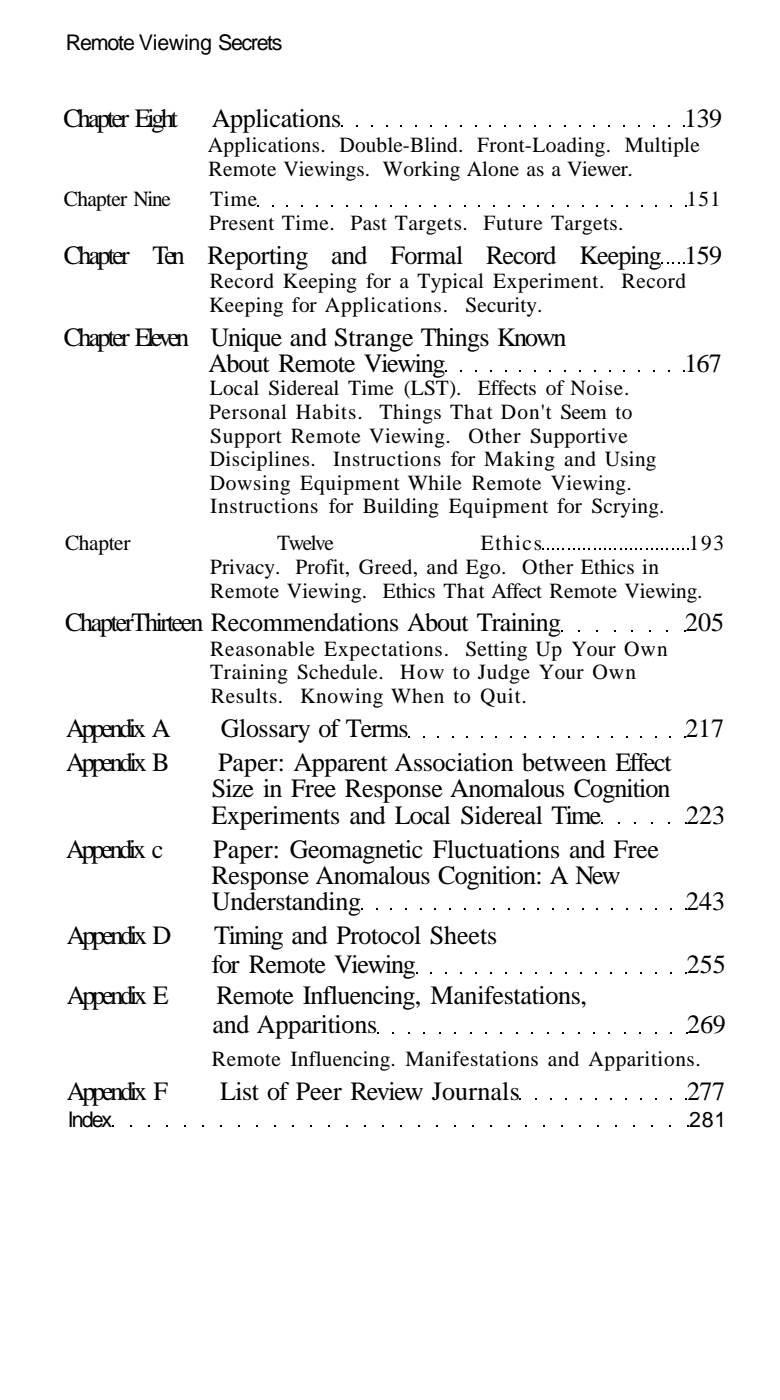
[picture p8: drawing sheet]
<svg xmlns="http://www.w3.org/2000/svg" width="115mm" height="206mm" viewBox="0 0 115 206" stroke-linecap="round" stroke-linejoin="round" font-family="sans-serif">
<defs><g id="words">
<g font-size="3.9">
<text x="9.3" y="18.6">Chapter Eight</text>
<text x="31.1" y="18.6">Applications</text>
<text x="100.6" y="18.6">139</text>
<text x="9.4" y="38.8">Chapter</text>
<text x="22.4" y="38.8">Ten</text>
<text x="30.5" y="38.8">Reporting</text>
<text x="48.7" y="38.8">and</text>
<text x="57.4" y="38.8">Formal</text>
<text x="71.4" y="38.8">Record</text>
<text x="85.1" y="38.8">Keeping</text>
<text x="100.6" y="38.8">159</text>
<text x="9.4" y="50.9">Chapter Eleven</text>
<text x="30.9" y="50.9">Unique and Strange Things Known</text>
<text x="30.6" y="54.7">About Remote Viewing</text>
<text x="100.6" y="54.7">167</text>
<text x="9.6" y="92.9">ChapterThirteen Recommendations About Training</text>
<text x="100.7" y="92.9">205</text>
<text x="9.7" y="108.5">Appendix A</text>
<text x="9.7" y="113.4">Appendix B</text>
<text x="32" y="113.4">Paper: Apparent Association between Effect</text>
<text x="32.4" y="108.5">Glossary of Terms</text>
<text x="100.8" y="108.5">217</text>
<text x="31.2" y="117.3">Size in Free Response Anomalous Cognition</text>
<text x="31.1" y="121.2">Experiments and Local Sidereal Time</text>
<text x="100.9" y="121.2">223</text>
<text x="9.7" y="126.2">Appendix c</text>
<text x="31.1" y="130">Response Anomalous Cognition: A New</text>
<text x="31.3" y="126.2">Paper: Geomagnetic Fluctuations and Free</text>
<text x="31.2" y="133.8">Understanding</text>
<text x="100.9" y="133.8">243</text>
<text x="9.8" y="138.9">Appendix D</text>
<text x="31.2" y="143.2">for Remote Viewing</text>
<text x="31.5" y="138.9">Timing and Protocol Sheets</text>
<text x="101" y="143.2">255</text>
<text x="9.8" y="147.7">Appendix E</text>
<text x="31.8" y="147.7">Remote Influencing, Manifestations,</text>
<text x="31.2" y="152">and Apparitions</text>
<text x="101" y="152">269</text>
<text x="9.8" y="161.8">Appendix F</text>
<text x="32.4" y="161.8">List of Peer Review Journals</text>
<text x="101" y="161.8">277</text>
</g>
<g font-size="3.2">
<text x="9.7" y="7.4">Remote Viewing Secrets</text>
<text x="30.6" y="22.4">Applications. Double-Blind. Front-Loading. Multiple</text>
<text x="30.6" y="25.9">Remote Viewings. Working Alone as a Viewer.</text>
<text x="9.4" y="30.3">Chapter Nine</text>
<text x="30.7" y="33.9">Present Time.</text>
<text x="30.9" y="30.3">Time</text>
<text x="51.5" y="33.9">Past Targets.</text>
<text x="71.1" y="33.9">Future Targets.</text>
<text x="100.9" y="30.3">151</text>
<text x="30.7" y="45.9">Keeping for Applications.</text>
<text x="30.8" y="42.3">Record Keeping for a Typical Experiment.</text>
<text x="68.4" y="45.9">Security.</text>
<text x="91.4" y="42.3">Record</text>
<text x="30.8" y="58.2">Local Sidereal Time (LST).</text>
<text x="70.2" y="58.2">Effects of Noise.</text>
<text x="30.7" y="61.6">Personal Habits.</text>
<text x="30.9" y="65.1">Support Remote Viewing.</text>
<text x="55.8" y="61.6">Things That Don't Seem to</text>
<text x="68.9" y="65.1">Other Supportive</text>
<text x="30.8" y="68.6">Disciplines.</text>
<text x="48.9" y="68.6">Instructions for Making and Using</text>
<text x="30.8" y="72.1">Dowsing Equipment While Remote Viewing.</text>
<text x="30.9" y="75.5">Instructions for Building Equipment for Scrying.</text>
<text x="9.6" y="80.9">Chapter</text>
<text x="40.7" y="80.9">Twelve</text>
<text x="70.6" y="80.9">Ethics</text>
<text x="101.2" y="80.9">193</text>
<text x="30.9" y="84.4">Privacy. Profit, Greed, and Ego.</text>
<text x="30.9" y="87.9">Remote Viewing.</text>
<text x="56.2" y="87.9">Ethics That Affect Remote Viewing.</text>
<text x="76.8" y="84.4">Other Ethics in</text>
<text x="30.9" y="96.4">Reasonable Expectations.</text>
<text x="30.9" y="99.9">Training Schedule.</text>
<text x="58.8" y="99.9">How to Judge Your Own</text>
<text x="68.4" y="96.4">Setting Up Your Own</text>
<text x="31" y="103.4">Results.</text>
<text x="44.1" y="103.4">Knowing When to Quit.</text>
<text x="31.2" y="156.8">Remote Influencing. Manifestations and Apparitions.</text>
<text x="10" y="165.7">Index</text>
<text x="101.3" y="165.7">281</text>
</g>
</g></defs>
<g fill="#000">
<path d="M50.2 18.4h.2v.2h-.2zM52.3 18.4h.2v.2h-.2zM54.5 18.4h.2v.2h-.2zM56.7 18.4h.2v.2h-.2zM58.9 18.4h.2v.2h-.2zM61.1 18.4h.2v.2h-.2zM63.3 18.4h.2v.2h-.2zM65.4 18.4h.2v.2h-.2zM67.6 18.4h.2v.2h-.2zM69.8 18.4h.2v.2h-.2zM72 18.4h.2v.2h-.2zM74.2 18.4h.2v.2h-.2z"/>
<path d="M76.4 18.4h.1v.2h-.1zM78.5 18.4h.2v.2h-.2zM80.7 18.4h.2v.2h-.2zM82.9 18.4h.2v.2h-.2zM85.1 18.4h.2v.2h-.2zM87.3 18.4h.2v.2h-.2zM89.5 18.4h.1v.2h-.1zM91.6 18.4h.2v.2h-.2zM93.8 18.4h.2v.2h-.2zM96 18.4h.2v.2h-.2zM98.2 18.4h.2v.2h-.2zM100.4 18.4h.2v.2h-.2z"/>
<path d="M37.8 30.2h.2v.1h-.2zM40 30.2h.2v.1h-.2zM42.2 30.2h.1v.1h-.1zM44.3 30.2h.2v.1h-.2zM46.5 30.2h.2v.1h-.2zM48.7 30.2h.1v.1h-.1zM50.9 30.2h.1v.1h-.1zM53 30.2h.2v.1h-.2zM55.2 30.2h.1v.1h-.1zM57.4 30.2h.1v.1h-.1zM59.5 30.2h.2v.1h-.2zM61.7 30.2h.2v.1h-.2z"/>
<path d="M63.9 30.2h.1v.1h-.1zM66 30.2h.2v.1h-.2zM68.2 30.2h.2v.1h-.2zM70.4 30.2h.1v.1h-.1zM72.5 30.2h.2v.1h-.2zM74.7 30.2h.2v.1h-.2zM76.9 30.2h.1v.1h-.1zM79 30.2h.2v.1h-.2zM81.2 30.2h.2v.1h-.2zM83.4 30.2h.1v.1h-.1zM85.6 30.2h.1v.1h-.1zM87.7 30.2h.2v.1h-.2z"/>
<path d="M89.9 30.2h.1v.1h-.1zM92.1 30.2h.1v.1h-.1zM94.2 30.2h.2v.1h-.2zM96.4 30.2h.2v.1h-.2zM97.3 38.6h.2v.2h-.2zM98.1 38.6h.1v.2h-.1zM98.6 30.2h.1v.1h-.1zM98.8 38.6h.2v.2h-.2zM99.6 38.6h.2v.2h-.2zM100.4 38.6h.2v.2h-.2zM100.7 30.2h.2v.1h-.2zM65.5 54.5h.2v.2h-.2z"/>
<path d="M67.7 54.5h.2v.2h-.2zM69.9 54.5h.1v.2h-.1zM72 54.5h.2v.2h-.2zM74.2 54.5h.2v.2h-.2zM76.4 54.5h.2v.2h-.2zM78.6 54.5h.2v.2h-.2zM80.8 54.5h.2v.2h-.2zM82.9 54.5h.2v.2h-.2zM85.1 54.5h.2v.2h-.2zM87.3 54.5h.2v.2h-.2zM89.5 54.5h.2v.2h-.2zM91.7 54.5h.2v.2h-.2z"/>
<path d="M93.9 54.5h.1v.2h-.1zM96 54.5h.2v.2h-.2zM98.2 54.5h.2v.2h-.2zM100.4 54.5h.2v.2h-.2zM79.7 80.7h.1v.2h-.1zM80.4 80.7h.2v.2h-.2zM81.2 80.7h.1v.2h-.1zM82 80.7h.1v.2h-.1zM82.5 92.7h.2v.2h-.2zM82.7 80.7h.2v.2h-.2zM83.5 80.7h.1v.2h-.1zM84.3 80.7h.1v.2h-.1z"/>
<path d="M85 80.7h.2v.2h-.2zM85.1 92.7h.2v.2h-.2zM85.8 80.7h.1v.2h-.1zM86.5 80.7h.2v.2h-.2zM87.3 80.7h.2v.2h-.2zM87.6 92.7h.2v.2h-.2zM88.1 80.7h.1v.2h-.1zM88.8 80.7h.2v.2h-.2zM89.6 80.7h.2v.2h-.2zM90.2 92.7h.2v.2h-.2zM90.4 80.7h.1v.2h-.1zM91.1 80.7h.2v.2h-.2z"/>
<path d="M91.9 80.7h.1v.2h-.1zM92.7 80.7h.1v.2h-.1zM92.8 92.7h.2v.2h-.2zM93.4 80.7h.2v.2h-.2zM94.2 80.7h.1v.2h-.1zM94.9 80.7h.2v.2h-.2zM95.4 92.7h.2v.2h-.2zM95.7 80.7h.2v.2h-.2zM96.5 80.7h.1v.2h-.1zM97.2 80.7h.2v.2h-.2zM97.9 92.7h.2v.2h-.2zM98 80.7h.2v.2h-.2z"/>
<path d="M98.8 80.7h.1v.2h-.1zM99.5 80.7h.2v.2h-.2zM100.3 80.7h.2v.2h-.2zM100.5 92.7h.2v.2h-.2zM101.1 80.7h.1v.2h-.1zM60.1 108.3h.1v.2h-.1zM62.2 108.3h.2v.2h-.2zM64.3 108.3h.2v.2h-.2zM66.5 108.3h.1v.2h-.1zM68.6 108.3h.2v.2h-.2zM70.7 108.3h.2v.2h-.2zM72.8 108.3h.2v.2h-.2z"/>
<path d="M75 108.3h.2v.2h-.2zM77.1 108.3h.2v.2h-.2zM79.2 108.3h.2v.2h-.2zM81.4 108.3h.2v.2h-.2zM83.5 108.3h.2v.2h-.2zM85.6 108.3h.2v.2h-.2zM87.8 108.3h.2v.2h-.2zM89.9 108.3h.2v.2h-.2zM92 108.3h.2v.2h-.2zM94.2 108.3h.2v.2h-.2zM96.3 108.3h.2v.2h-.2zM98.4 108.3h.2v.2h-.2z"/>
<path d="M100.6 108.3h.2v.2h-.2zM53.1 133.6h.2v.2h-.2zM55.2 133.6h.2v.2h-.2zM57.4 133.6h.2v.2h-.2zM59.6 133.6h.2v.2h-.2zM61.7 133.6h.2v.2h-.2zM63.9 133.6h.2v.2h-.2zM66.1 133.6h.2v.2h-.2zM68.2 133.6h.2v.2h-.2zM70.4 133.6h.2v.2h-.2zM72.6 133.6h.1v.2h-.1zM74.7 133.6h.2v.2h-.2z"/>
<path d="M76.9 133.6h.2v.2h-.2zM79 133.6h.2v.2h-.2zM81.2 133.6h.2v.2h-.2zM83.4 133.6h.2v.2h-.2zM85.5 133.6h.2v.2h-.2zM87.7 133.6h.2v.2h-.2zM88.4 121h.2v.2h-.2zM89.9 133.6h.1v.2h-.1zM90.8 121h.2v.2h-.2zM92 133.6h.2v.2h-.2zM93.3 121h.2v.2h-.2zM94.2 133.6h.2v.2h-.2z"/>
<path d="M95.8 121h.1v.2h-.1zM96.3 133.6h.2v.2h-.2zM98.2 121h.2v.2h-.2zM98.5 133.6h.2v.2h-.2zM100.7 133.6h.2v.2h-.2zM100.7 121h.2v.2h-.2zM55.5 151.8h.1v.2h-.1zM57.7 151.8h.2v.2h-.2zM60 151.8h.2v.2h-.2zM61.1 143h.2v.2h-.2zM62.3 151.8h.2v.2h-.2zM63.3 143h.2v.2h-.2z"/>
<path d="M64.5 151.8h.2v.2h-.2zM65.5 143h.2v.2h-.2zM66.8 151.8h.2v.2h-.2zM67.7 143h.2v.2h-.2zM69.1 151.8h.2v.2h-.2zM69.9 143h.2v.2h-.2zM71.3 151.8h.2v.2h-.2zM72.1 143h.2v.2h-.2zM73.6 151.8h.2v.2h-.2zM74.3 143h.2v.2h-.2zM75.9 151.8h.2v.2h-.2zM76.5 143h.2v.2h-.2z"/>
<path d="M78.1 151.8h.2v.2h-.2zM78.7 143h.2v.2h-.2zM80.4 151.8h.2v.2h-.2zM80.9 143h.2v.2h-.2zM82.7 151.8h.2v.2h-.2zM83.1 143h.2v.2h-.2zM84.9 151.8h.2v.2h-.2zM85.3 143h.2v.2h-.2zM87.2 151.8h.2v.2h-.2zM87.5 143h.2v.2h-.2zM89.5 151.8h.2v.2h-.2zM89.8 143h.1v.2h-.1z"/>
<path d="M91.7 151.8h.2v.2h-.2zM92 143h.1v.2h-.1zM94 151.8h.2v.2h-.2zM94.2 143h.1v.2h-.1zM96.3 151.8h.2v.2h-.2zM96.4 143h.1v.2h-.1zM98.5 151.8h.2v.2h-.2zM98.6 143h.2v.2h-.2zM100.8 143h.2v.2h-.2zM100.8 151.8h.2v.2h-.2zM16.5 165.5h.2v.2h-.2zM19.2 165.5h.2v.2h-.2z"/>
<path d="M21.8 165.5h.2v.2h-.2zM24.4 165.5h.3v.2h-.3zM27.1 165.5h.2v.2h-.2zM29.7 165.5h.3v.2h-.3zM32.4 165.5h.2v.2h-.2zM35 165.5h.2v.2h-.2zM37.6 165.5h.3v.2h-.3zM40.3 165.5h.2v.2h-.2zM42.9 165.5h.3v.2h-.3zM45.6 165.5h.2v.2h-.2zM48.2 165.5h.2v.2h-.2zM50.8 165.5h.3v.2h-.3z"/>
<path d="M53.5 165.5h.2v.2h-.2zM56.1 165.5h.3v.2h-.3zM58.8 165.5h.2v.2h-.2zM61.4 165.5h.2v.2h-.2zM64.1 165.5h.2v.2h-.2zM66.7 165.5h.2v.2h-.2zM69.3 165.5h.3v.2h-.3zM72 165.5h.2v.2h-.2zM74.6 165.5h.3v.2h-.3zM76.4 161.6h.2v.2h-.2zM77.3 165.5h.2v.2h-.2zM78.6 161.6h.2v.2h-.2z"/>
<path d="M79.9 165.5h.2v.2h-.2zM80.8 161.6h.2v.2h-.2zM82.5 165.5h.3v.2h-.3zM83.1 161.6h.1v.2h-.1zM85.2 165.5h.2v.2h-.2zM85.3 161.6h.2v.2h-.2zM87.5 161.6h.2v.2h-.2zM87.8 165.5h.3v.2h-.3zM89.7 161.6h.2v.2h-.2zM90.5 165.5h.2v.2h-.2zM91.9 161.6h.2v.2h-.2zM93.1 165.5h.2v.2h-.2z"/>
<path d="M94.1 161.6h.2v.2h-.2zM95.7 165.5h.3v.2h-.3zM96.4 161.6h.1v.2h-.1zM98.4 165.5h.2v.2h-.2zM98.6 161.6h.2v.2h-.2zM100.8 161.6h.2v.2h-.2zM101 165.5h.3v.2h-.3z"/>
</g>
<use href="#words"/>
</svg>
